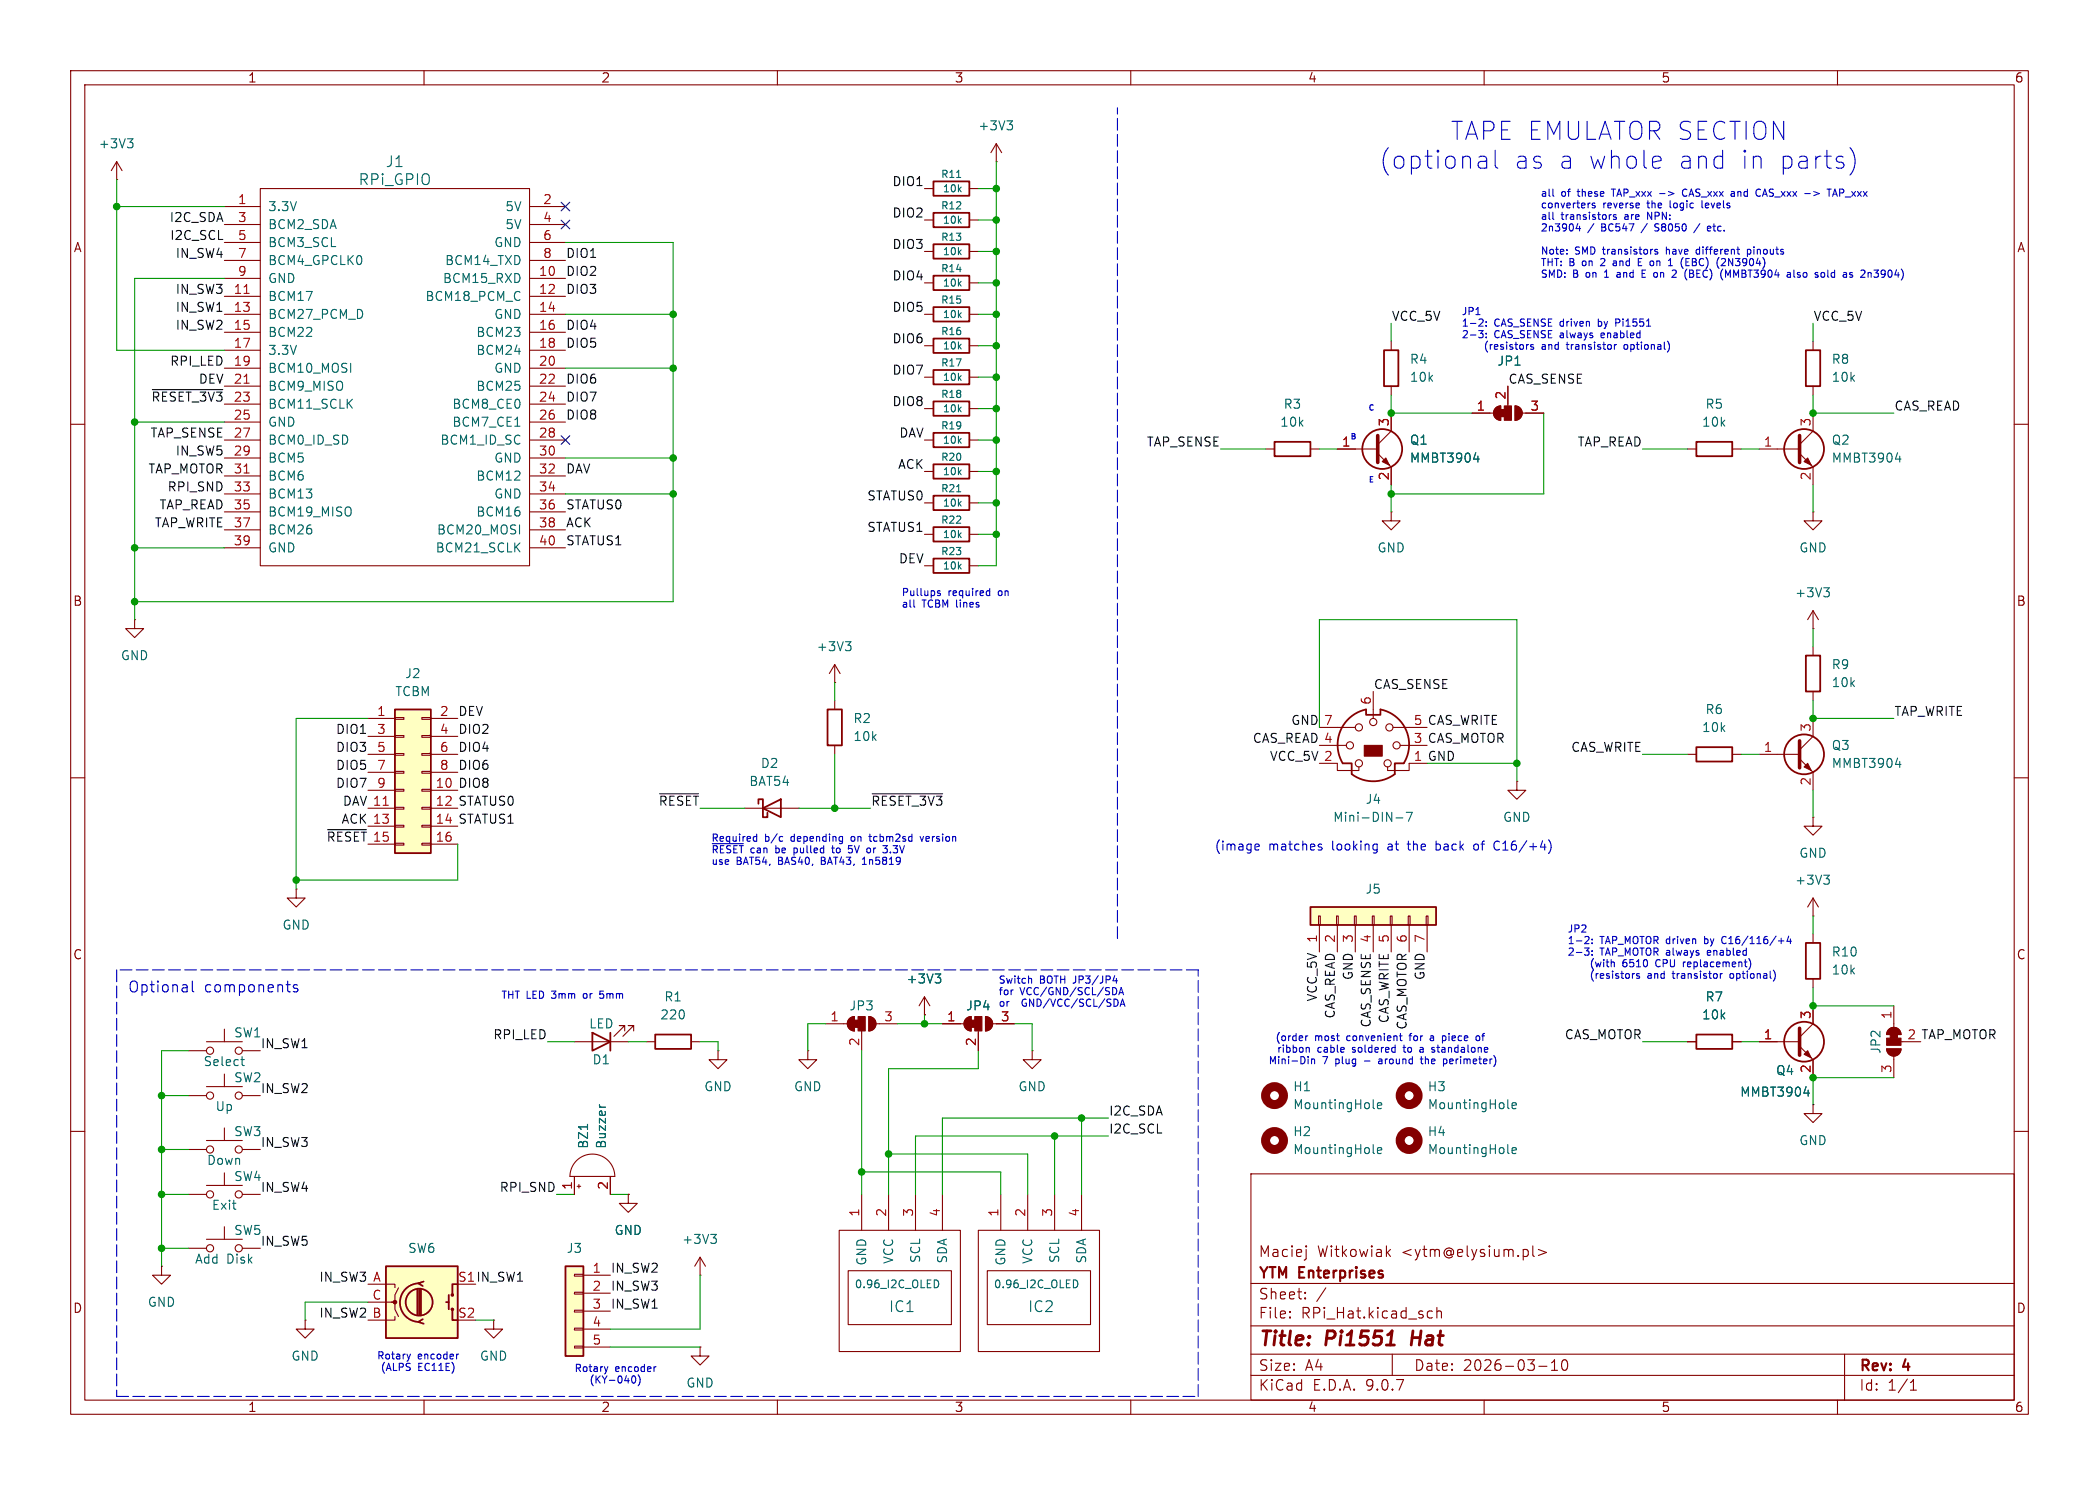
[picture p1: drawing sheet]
<svg xmlns="http://www.w3.org/2000/svg" width="297mm" height="210mm" viewBox="0 0 297 210" stroke-linecap="round" stroke-linejoin="round" font-family="sans-serif">
<defs><g id="words">
<g font-size="3.5" fill="#0000c2">
<text x="205.2" y="20">TAPE EMULATOR SECTION</text>
<text x="195.1" y="24.1">(optional</text>
<text x="214.2" y="24.1">as</text>
<text x="220.4" y="24.1">a whole</text>
<text x="237.3" y="24.1">and</text>
<text x="246.1" y="24.1">in</text>
<text x="251.4" y="24.1">parts)</text>
</g>
<g font-size="2.8" fill="#840000">
<text x="178" y="190.9">Title:</text>
<text x="187.7" y="190.9">Pi1551</text>
<text x="200.6" y="190.9">Hat</text>
</g>
<g font-size="2.1" fill="#006464">
<text x="54.5" y="23.9">J1</text>
<text x="50.7" y="26.4">RPi_GPIO</text>
<text x="125.7" y="185.8">IC1</text>
<text x="145.4" y="185.8">IC2</text>
</g>
<g font-size="2.1" fill="#0000c2">
<text x="18" y="140.5">Optional</text>
<text x="28.9" y="140.5">components</text>
</g>
<g font-size="2.1" fill="#840000">
<text x="178" y="178">Maciej</text>
<text x="186.4" y="178">Witkowiak</text>
<text x="198.4" y="178">&lt;ytm@elysium.pl&gt;</text>
<text x="178" y="184">Sheet:</text>
<text x="178" y="181.2">YTM</text>
<text x="183.9" y="181.2">Enterprises</text>
<text x="178" y="186.7">File:</text>
<text x="184.1" y="186.7">RPi_Hat.kicad_sch</text>
<text x="178" y="196.9">KiCad</text>
<text x="178" y="194.1">Size:</text>
<text x="184.7" y="194.1">A4</text>
<text x="185.7" y="196.9">E.D.A.</text>
<text x="193.3" y="196.9">9.0.7</text>
<text x="200" y="194.1">Date:</text>
<text x="207" y="194.1">2026-03-10</text>
<text x="263" y="194.3">Rev:</text>
<text x="263" y="196.9">Id:</text>
<text x="267.1" y="196.9">1/1</text>
<text x="269.4" y="194.3">4</text>
</g>
<g font-size="1.8" fill="#840000">
<text x="35" y="11.9">1</text>
<text x="85" y="11.9">2</text>
<text x="135" y="11.9">3</text>
<text x="185" y="11.9">4</text>
<text x="235" y="11.9">5</text>
<text x="285" y="11.9">6</text>
<text x="10.3" y="35.9">A</text>
<text x="285.3" y="35.9">A</text>
<text x="10.3" y="85.9">B</text>
<text x="285.3" y="85.9">B</text>
<text x="10.3" y="135.9">C</text>
<text x="285.3" y="135.9">C</text>
<text x="10.3" y="185.9">D</text>
<text x="285.3" y="185.9">D</text>
<text x="35" y="199.9">1</text>
<text x="85" y="199.9">2</text>
<text x="135" y="199.9">3</text>
<text x="185" y="199.9">4</text>
<text x="235" y="199.9">5</text>
<text x="285" y="199.9">6</text>
</g>
<g font-size="1.8" fill="#006464">
<text x="13.9" y="21.2">+3V3</text>
<text x="138.3" y="18.6">+3V3</text>
<text x="37.8" y="30.1">3.3V</text>
<text x="37.8" y="32.6">BCM2_SDA</text>
<text x="37.8" y="35.2">BCM3_SCL</text>
<text x="69.8" y="35.2">GND</text>
<text x="71.4" y="30.1">5V</text>
<text x="71.4" y="32.6">5V</text>
<text x="37.8" y="37.7">BCM4_GPCLK0</text>
<text x="37.8" y="40.2">GND</text>
<text x="62.6" y="40.2">BCM15_RXD</text>
<text x="62.9" y="37.7">BCM14_TXD</text>
<text x="37.8" y="42.8">BCM17</text>
<text x="37.8" y="45.3">BCM27_PCM_D</text>
<text x="37.8" y="47.9">BCM22</text>
<text x="60.1" y="42.8">BCM18_PCM_C</text>
<text x="67.3" y="47.9">BCM23</text>
<text x="69.8" y="45.3">GND</text>
<text x="37.8" y="50.4">3.3V</text>
<text x="37.8" y="52.9">BCM10_MOSI</text>
<text x="67.3" y="50.4">BCM24</text>
<text x="69.8" y="52.9">GND</text>
<text x="199.4" y="51.7">R4</text>
<text x="211.8" y="51.9">JP1</text>
<text x="259.1" y="51.7">R8</text>
<text x="37.8" y="55.5">BCM9_MISO</text>
<text x="37.8" y="58">BCM11_SCLK</text>
<text x="63.9" y="58">BCM8_CE0</text>
<text x="67.3" y="55.5">BCM25</text>
<text x="181.5" y="58">R3</text>
<text x="199.4" y="54.2">10k</text>
<text x="241.2" y="58">R5</text>
<text x="259.1" y="54.2">10k</text>
<text x="37.8" y="60.6">GND</text>
<text x="37.8" y="63.1">BCM0_ID_SD</text>
<text x="37.8" y="65.6">BCM5</text>
<text x="62.2" y="63.1">BCM1_ID_SC</text>
<text x="63.9" y="60.6">BCM7_CE1</text>
<text x="69.8" y="65.6">GND</text>
<text x="181.1" y="60.6">10k</text>
<text x="199.4" y="63.1">Q1</text>
<text x="199.4" y="65.6">MMBT3904</text>
<text x="240.7" y="60.6">10k</text>
<text x="259.1" y="63.1">Q2</text>
<text x="259.1" y="65.6">MMBT3904</text>
<text x="37.8" y="68.2">BCM6</text>
<text x="37.8" y="70.7">BCM13</text>
<text x="67.3" y="68.2">BCM12</text>
<text x="69.8" y="70.7">GND</text>
<text x="37.8" y="73.3">BCM19_MISO</text>
<text x="37.8" y="75.8">BCM26</text>
<text x="61.7" y="75.8">BCM20_MOSI</text>
<text x="67.3" y="73.3">BCM16</text>
<text x="37.8" y="78.3">GND</text>
<text x="61.6" y="78.3">BCM21_SCLK</text>
<text x="194.8" y="78.3">GND</text>
<text x="254.5" y="78.3">GND</text>
<text x="253.9" y="84.7">+3V3</text>
<text x="17" y="93.6">GND</text>
<text x="115.5" y="92.3">+3V3</text>
<text x="259.1" y="94.8">R9</text>
<text x="55.8" y="98.7">TCBM</text>
<text x="57.2" y="96.1">J2</text>
<text x="241.2" y="101.2">R6</text>
<text x="259.1" y="97.4">10k</text>
<text x="120.7" y="102.5">R2</text>
<text x="120.7" y="105">10k</text>
<text x="240.7" y="103.7">10k</text>
<text x="259.1" y="106.3">Q3</text>
<text x="105.9" y="111.4">BAT54</text>
<text x="107.6" y="108.8">D2</text>
<text x="193.1" y="113.9">J4</text>
<text x="259.1" y="108.8">MMBT3904</text>
<text x="188.5" y="116.4">Mini-DIN-7</text>
<text x="212.6" y="116.4">GND</text>
<text x="253.9" y="125.3">+3V3</text>
<text x="254.5" y="121.5">GND</text>
<text x="39.9" y="131.7">GND</text>
<text x="193.1" y="126.6">J5</text>
<text x="259.1" y="135.5">R10</text>
<text x="93.9" y="141.8">R1</text>
<text x="120.1" y="143.1">JP3</text>
<text x="128.2" y="139.3">+3V3</text>
<text x="136.6" y="143.1">JP4</text>
<text x="241.2" y="141.8">R7</text>
<text x="259.1" y="138">10k</text>
<text x="33" y="146.9">SW1</text>
<text x="83.3" y="145.6">LED</text>
<text x="93.3" y="144.4">220</text>
<text x="240.7" y="144.4">10k</text>
<text x="266.3" y="149.1" transform="rotate(-90 266.3 149.1)">JP2</text>
<text x="28.7" y="151">Select</text>
<text x="33" y="153.3">SW2</text>
<text x="83.7" y="150.7">D1</text>
<text x="99.6" y="154.5">GND</text>
<text x="112.3" y="154.5">GND</text>
<text x="144" y="154.5">GND</text>
<text x="182.9" y="154.5">H1</text>
<text x="201.9" y="154.5">H3</text>
<text x="246.1" y="155.3">MMBT3904</text>
<text x="251.2" y="152.2">Q4</text>
<text x="30.4" y="157.3">Up</text>
<text x="33" y="160.9">SW3</text>
<text x="182.9" y="157.1">MountingHole</text>
<text x="182.9" y="160.9">H2</text>
<text x="201.9" y="157.1">MountingHole</text>
<text x="201.9" y="160.9">H4</text>
<text x="29.2" y="164.9">Down</text>
<text x="33" y="167.2">SW4</text>
<text x="83.4" y="162.6" transform="rotate(-90 83.4 162.6)">BZ1</text>
<text x="86" y="162.6" transform="rotate(-90 86 162.6)">Buzzer</text>
<text x="182.9" y="163.4">MountingHole</text>
<text x="201.9" y="163.4">MountingHole</text>
<text x="254.5" y="162.2">GND</text>
<text x="29.9" y="171.3">Exit</text>
<text x="27.5" y="178.9">Add</text>
<text x="32.1" y="178.9">Disk</text>
<text x="33" y="174.9">SW5</text>
<text x="57.7" y="177.4">SW6</text>
<text x="80.1" y="177.4">J3</text>
<text x="86.9" y="174.9">GND</text>
<text x="96.4" y="176.1">+3V3</text>
<text x="122.8" y="179.1" transform="rotate(-90 122.8 179.1)">GND</text>
<text x="126.6" y="178.8" transform="rotate(-90 126.6 178.8)">VCC</text>
<text x="130.4" y="178.7" transform="rotate(-90 130.4 178.7)">SCL</text>
<text x="134.2" y="178.8" transform="rotate(-90 134.2 178.8)">SDA</text>
<text x="142.5" y="179.1" transform="rotate(-90 142.5 179.1)">GND</text>
<text x="146.3" y="178.8" transform="rotate(-90 146.3 178.8)">VCC</text>
<text x="150.1" y="178.7" transform="rotate(-90 150.1 178.7)">SCL</text>
<text x="153.9" y="178.8" transform="rotate(-90 153.9 178.8)">SDA</text>
<text x="20.8" y="185">GND</text>
<text x="41.1" y="192.6">GND</text>
<text x="67.8" y="192.6">GND</text>
<text x="97" y="196.4">GND</text>
</g>
<g font-size="1.8" fill="#a90000">
<text x="33.6" y="29">1</text>
<text x="76.8" y="29">2</text>
<text x="33.6" y="31.5">3</text>
<text x="33.6" y="34">5</text>
<text x="76.8" y="31.5">4</text>
<text x="76.8" y="34">6</text>
<text x="33" y="41.7">11</text>
<text x="33.6" y="36.6">7</text>
<text x="33.6" y="39.1">9</text>
<text x="76.2" y="39.1">10</text>
<text x="76.2" y="41.7">12</text>
<text x="76.8" y="36.6">8</text>
<text x="33" y="44.2">13</text>
<text x="33" y="46.7">15</text>
<text x="76.2" y="44.2">14</text>
<text x="76.2" y="46.7">16</text>
<text x="33" y="49.3">17</text>
<text x="33" y="51.8">19</text>
<text x="76.2" y="49.3">18</text>
<text x="76.2" y="51.8">20</text>
<text x="33" y="54.4">21</text>
<text x="33" y="59.4">25</text>
<text x="76.2" y="54.4">22</text>
<text x="76.2" y="56.9">24</text>
<text x="76.2" y="59.4">26</text>
<text x="208.8" y="58.2">1</text>
<text x="213.1" y="56.6" transform="rotate(-90 213.1 56.6)">2</text>
<text x="216.5" y="58.2">3</text>
<text x="33" y="62">27</text>
<text x="33" y="64.5">29</text>
<text x="76.2" y="62">28</text>
<text x="76.2" y="64.5">30</text>
<text x="189.8" y="63.2">1</text>
<text x="196.6" y="60.4" transform="rotate(-90 196.6 60.4)">3</text>
<text x="249.5" y="63.2">1</text>
<text x="256.3" y="60.4" transform="rotate(-90 256.3 60.4)">3</text>
<text x="33" y="69.6">33</text>
<text x="76.2" y="67.1">32</text>
<text x="76.2" y="69.6">34</text>
<text x="196.6" y="68" transform="rotate(-90 196.6 68)">2</text>
<text x="256.3" y="68" transform="rotate(-90 256.3 68)">2</text>
<text x="33" y="77.2">39</text>
<text x="76.2" y="72.1">36</text>
<text x="76.2" y="74.7">38</text>
<text x="76.2" y="77.2">40</text>
<text x="53.3" y="101.3">1</text>
<text x="62.2" y="101.3">2</text>
<text x="194.1" y="99.8" transform="rotate(-90 194.1 99.8)">6</text>
<text x="53.3" y="103.9">3</text>
<text x="53.3" y="106.4">5</text>
<text x="62.2" y="103.9">4</text>
<text x="62.2" y="106.4">6</text>
<text x="187.3" y="102.6">7</text>
<text x="249.5" y="106.4">1</text>
<text x="256.3" y="103.6" transform="rotate(-90 256.3 103.6)">3</text>
<text x="53.3" y="109">7</text>
<text x="53.3" y="111.5">9</text>
<text x="61.6" y="111.5">10</text>
<text x="62.2" y="109">8</text>
<text x="256.3" y="111.2" transform="rotate(-90 256.3 111.2)">2</text>
<text x="52.7" y="119.1">15</text>
<text x="61.6" y="114">12</text>
<text x="61.6" y="116.6">14</text>
<text x="61.6" y="119.1">16</text>
<text x="186.4" y="133.4" transform="rotate(-90 186.4 133.4)">1</text>
<text x="191.5" y="133.4" transform="rotate(-90 191.5 133.4)">3</text>
<text x="194.1" y="133.4" transform="rotate(-90 194.1 133.4)">4</text>
<text x="201.7" y="133.4" transform="rotate(-90 201.7 133.4)">7</text>
<text x="117.4" y="144.5">1</text>
<text x="121.7" y="148" transform="rotate(-90 121.7 148)">2</text>
<text x="125" y="144.5">3</text>
<text x="133.9" y="144.5">1</text>
<text x="138.2" y="148" transform="rotate(-90 138.2 148)">2</text>
<text x="141.5" y="144.5">3</text>
<text x="249.5" y="147.1">1</text>
<text x="256.3" y="144.2" transform="rotate(-90 256.3 144.2)">3</text>
<text x="267.7" y="144.2" transform="rotate(-90 267.7 144.2)">1</text>
<text x="256.3" y="151.8" transform="rotate(-90 256.3 151.8)">2</text>
<text x="267.7" y="151.8" transform="rotate(-90 267.7 151.8)">3</text>
<text x="81" y="168.3" transform="rotate(-90 81 168.3)">1</text>
<text x="86.1" y="168.3" transform="rotate(-90 86.1 168.3)">2</text>
<text x="121.7" y="172.2" transform="rotate(-90 121.7 172.2)">1</text>
<text x="125.5" y="172.2" transform="rotate(-90 125.5 172.2)">2</text>
<text x="129.3" y="172.2" transform="rotate(-90 129.3 172.2)">3</text>
<text x="133.1" y="172.2" transform="rotate(-90 133.1 172.2)">4</text>
<text x="141.4" y="172.2" transform="rotate(-90 141.4 172.2)">1</text>
<text x="145.2" y="172.2" transform="rotate(-90 145.2 172.2)">2</text>
<text x="149" y="172.2" transform="rotate(-90 149 172.2)">3</text>
<text x="152.8" y="172.2" transform="rotate(-90 152.8 172.2)">4</text>
<text x="52.6" y="183.9">C</text>
<text x="83.7" y="180.1">1</text>
<text x="83.7" y="182.6">2</text>
<text x="83.7" y="185.2">3</text>
<text x="64.7" y="186.4">S2</text>
<text x="83.7" y="187.7">4</text>
<text x="83.7" y="190.2">5</text>
</g>
<g font-size="1.8" fill="#0f0f0f">
<text x="126.2" y="26.4">DIO1</text>
<text x="23.9" y="31.5">I2C_SDA</text>
<text x="24" y="34">I2C_SCL</text>
<text x="126.2" y="35.3">DIO3</text>
<text x="126.2" y="30.9">DIO2</text>
<text x="24.8" y="41.6">IN_SW3</text>
<text x="24.8" y="36.6">IN_SW4</text>
<text x="80" y="36.6">DIO1</text>
<text x="80" y="39.1">DIO2</text>
<text x="80" y="41.6">DIO3</text>
<text x="126.2" y="39.7">DIO4</text>
<text x="24.8" y="44.2">IN_SW1</text>
<text x="24.8" y="46.7">IN_SW2</text>
<text x="80" y="46.7">DIO4</text>
<text x="126.2" y="44.2">DIO5</text>
<text x="196.8" y="45.5">VCC_5V</text>
<text x="256.5" y="45.5">VCC_5V</text>
<text x="24" y="51.8">RPI_LED</text>
<text x="80" y="49.3">DIO5</text>
<text x="126.2" y="53.1">DIO7</text>
<text x="126.2" y="48.6">DIO6</text>
<text x="21.3" y="56.9">~{RESET_3V3}23</text>
<text x="28" y="54.3">DEV</text>
<text x="80" y="54.3">DIO6</text>
<text x="80" y="56.9">DIO7</text>
<text x="80" y="59.4">DIO8</text>
<text x="126.2" y="57.5">DIO8</text>
<text x="213.4" y="54.3">CAS_SENSE</text>
<text x="268" y="58.2">CAS_READ</text>
<text x="21.2" y="62">TAP_SENSE</text>
<text x="24.8" y="64.5">IN_SW5</text>
<text x="127.2" y="62">DAV</text>
<text x="162.2" y="63.2">TAP_SENSE</text>
<text x="223.1" y="63.2">TAP_READ</text>
<text x="20.9" y="67">TAP_MOTOR 31</text>
<text x="23.6" y="69.6">RPI_SND</text>
<text x="80" y="67">DAV</text>
<text x="122.6" y="70.9">STATUS0</text>
<text x="127" y="66.4">ACK</text>
<text x="21.8" y="74.7">TAP_WRITE 37</text>
<text x="22.5" y="72.1">TAP_READ 35</text>
<text x="80" y="77.2">STATUS1</text>
<text x="80" y="72.1">STATUS0</text>
<text x="80" y="74.7">ACK</text>
<text x="122.6" y="75.3">STATUS1</text>
<text x="127.1" y="79.7">DEV</text>
<text x="64.8" y="101.3">DEV</text>
<text x="194.3" y="97.5">CAS_SENSE</text>
<text x="268" y="101.3">TAP_WRITE</text>
<text x="47.5" y="106.4">DIO3</text>
<text x="47.5" y="103.9">DIO1</text>
<text x="64.8" y="103.9">DIO2</text>
<text x="64.8" y="106.4">DIO4</text>
<text x="177.2" y="105.1">CAS_READ 4</text>
<text x="179.6" y="107.7">VCC_5V 2</text>
<text x="182.6" y="102.6">GND</text>
<text x="200" y="102.6">5 CAS_WRITE</text>
<text x="200" y="105.2">3 CAS_MOTOR</text>
<text x="200" y="107.7">1 GND</text>
<text x="222.2" y="106.4">CAS_WRITE</text>
<text x="47.5" y="111.5">DIO7</text>
<text x="47.5" y="109">DIO5</text>
<text x="64.8" y="109">DIO6</text>
<text x="64.8" y="111.5">DIO8</text>
<text x="46.1" y="119.1">~{RESET}</text>
<text x="48.2" y="116.6">ACK 13</text>
<text x="48.4" y="114">DAV 11</text>
<text x="64.8" y="116.6">STATUS1</text>
<text x="64.8" y="114">STATUS0</text>
<text x="93.1" y="114">~{RESET}</text>
<text x="123.2" y="114">~{RESET_3V3}</text>
<text x="186.4" y="141.7" transform="rotate(-90 186.4 141.7)">VCC_5V</text>
<text x="191.5" y="138.7" transform="rotate(-90 191.5 138.7)">GND</text>
<text x="201.7" y="138.7" transform="rotate(-90 201.7 138.7)">GND</text>
<text x="36.8" y="148.3">IN_SW1</text>
<text x="69.7" y="147.1">RPI_LED</text>
<text x="189" y="144.1" transform="rotate(-90 189 144.1)">CAS_READ 2</text>
<text x="194" y="145.4" transform="rotate(-90 194 145.4)">CAS_SENSE</text>
<text x="196.6" y="144.8" transform="rotate(-90 196.6 144.8)">CAS_WRITE 5</text>
<text x="199.1" y="145.7" transform="rotate(-90 199.1 145.7)">CAS_MOTOR 6</text>
<text x="221.3" y="147.1">CAS_MOTOR</text>
<text x="269.8" y="147.1">2 TAP_MOTOR</text>
<text x="36.8" y="154.7">IN_SW2</text>
<text x="156.8" y="160.4">I2C_SCL</text>
<text x="156.8" y="157.9">I2C_SDA</text>
<text x="36.8" y="162.3">IN_SW3</text>
<text x="36.8" y="168.6">IN_SW4</text>
<text x="70.6" y="168.6">RPI_SND</text>
<text x="36.8" y="176.3">IN_SW5</text>
<text x="45.1" y="181.3">IN_SW3 A</text>
<text x="64.7" y="181.4">S1 IN_SW1</text>
<text x="86.4" y="185.2">IN_SW1</text>
<text x="86.4" y="180.1">IN_SW2</text>
<text x="86.4" y="182.6">IN_SW3</text>
<text x="45.1" y="186.4">IN_SW2 B</text>
</g>
<g font-size="1.8" fill="#0000c2">
<text x="171.8" y="120.5">(image</text>
<text x="179.5" y="120.5">matches</text>
<text x="188.6" y="120.5">looking</text>
<text x="196.6" y="120.5">at</text>
<text x="199.7" y="120.5">the</text>
<text x="203.8" y="120.5">back</text>
<text x="209.4" y="120.5">of</text>
<text x="212.5" y="120.5">C16/+4)</text>
</g>
<g font-size="1.5" fill="#006464">
<text x="120.8" y="182.4">0.96_I2C_OLED</text>
<text x="140.5" y="182.4">0.96_I2C_OLED</text>
</g>
<g font-size="1.4" fill="#006464">
<text x="133.1" y="25.4">R11</text>
<text x="133.1" y="29.8">R12</text>
<text x="133.3" y="27.4">10k</text>
<text x="133.1" y="34.3">R13</text>
<text x="133.3" y="31.9">10k</text>
<text x="133.1" y="38.7">R14</text>
<text x="133.3" y="40.7">10k</text>
<text x="133.3" y="36.3">10k</text>
<text x="133.1" y="47.6">R16</text>
<text x="133.1" y="43.2">R15</text>
<text x="133.3" y="45.2">10k</text>
<text x="133.1" y="52">R17</text>
<text x="133.3" y="49.6">10k</text>
<text x="133.1" y="56.5">R18</text>
<text x="133.3" y="54.1">10k</text>
<text x="133.3" y="58.5">10k</text>
<text x="133.1" y="65.4">R20</text>
<text x="133.1" y="60.9">R19</text>
<text x="133.3" y="63">10k</text>
<text x="133.1" y="69.8">R21</text>
<text x="133.3" y="67.4">10k</text>
<text x="133.3" y="71.9">10k</text>
<text x="133.1" y="74.3">R22</text>
<text x="133.3" y="76.3">10k</text>
<text x="133.1" y="78.7">R23</text>
<text x="133.3" y="80.7">10k</text>
</g>
<g font-size="1.4" fill="#0000c2">
<text x="217.9" y="28">all</text>
<text x="217.9" y="29.7">converters</text>
<text x="220.9" y="28">of</text>
<text x="223.5" y="28">these</text>
<text x="226.8" y="29.7">reverse</text>
<text x="228.6" y="28">TAP_xxx</text>
<text x="233.3" y="29.7">the</text>
<text x="235.5" y="28">-&gt;</text>
<text x="236.7" y="29.7">logic</text>
<text x="239" y="28">CAS_xxx</text>
<text x="241.5" y="29.7">levels</text>
<text x="246.2" y="28">and</text>
<text x="249.9" y="28">CAS_xxx</text>
<text x="257.1" y="28">-&gt;</text>
<text x="260.6" y="28">TAP_xxx</text>
<text x="217.9" y="31.3">all</text>
<text x="217.9" y="32.9">2n3904</text>
<text x="220.9" y="31.3">transistors</text>
<text x="224.7" y="32.9">/</text>
<text x="226.8" y="32.9">BC547</text>
<text x="230.1" y="31.3">are</text>
<text x="233.5" y="31.3">NPN:</text>
<text x="234.9" y="32.9">S8050</text>
<text x="242.8" y="32.9">etc.</text>
<text x="217.9" y="36.2">Note:</text>
<text x="217.9" y="37.8">THT: B</text>
<text x="217.9" y="39.5">SMD:</text>
<text x="222.6" y="39.5">B</text>
<text x="222.9" y="36.2">SMD</text>
<text x="224.1" y="37.8">on</text>
<text x="224.6" y="39.5">on</text>
<text x="227" y="37.8">2</text>
<text x="227.1" y="36.2">transistors</text>
<text x="227.5" y="39.5">1</text>
<text x="229" y="37.8">and</text>
<text x="229.5" y="39.5">and</text>
<text x="232.7" y="37.8">E</text>
<text x="233.3" y="39.5">E</text>
<text x="234.7" y="37.8">on</text>
<text x="235.2" y="39.5">on</text>
<text x="236.2" y="36.2">have</text>
<text x="237.6" y="37.8">1</text>
<text x="238.1" y="39.5">2</text>
<text x="239.6" y="37.8">(EBC)</text>
<text x="240.1" y="39.5">(BEC)</text>
<text x="240.7" y="36.2">different</text>
<text x="244.9" y="37.8">(2N3904)</text>
<text x="245.4" y="39.5">(MMBT3904</text>
<text x="248.2" y="36.2">pinouts</text>
<text x="255.1" y="39.5">also</text>
<text x="259.3" y="39.5">sold</text>
<text x="263.6" y="39.5">as</text>
<text x="266.3" y="39.5">2n3904)</text>
<text x="206.8" y="44.8">JP1</text>
<text x="206.8" y="46.4">1-2:</text>
<text x="211.5" y="46.4">CAS_SENSE</text>
<text x="221" y="46.4">driven</text>
<text x="226.6" y="46.4">by</text>
<text x="229.3" y="46.4">Pi1551</text>
<text x="206.8" y="48">2-3:</text>
<text x="210.9" y="49.7">(resistors</text>
<text x="211.5" y="48">CAS_SENSE</text>
<text x="219.2" y="49.7">and</text>
<text x="221" y="48">always</text>
<text x="222.9" y="49.7">transistor</text>
<text x="227" y="48">enabled</text>
<text x="231.3" y="49.7">optional)</text>
<text x="127.5" y="84.5">Pullups</text>
<text x="127.5" y="86.1">all</text>
<text x="130.5" y="86.1">TCBM lines</text>
<text x="134.2" y="84.5">required</text>
<text x="141.5" y="84.5">on</text>
<text x="100.6" y="119.2">Required</text>
<text x="108.2" y="119.2">b/c</text>
<text x="112.1" y="119.2">depending</text>
<text x="120.9" y="119.2">on</text>
<text x="123.8" y="119.2">tcbm2sd</text>
<text x="131.2" y="119.2">version</text>
<text x="100.6" y="120.9">~{RESET}</text>
<text x="100.6" y="122.5">use</text>
<text x="104.2" y="122.5">BAT54,</text>
<text x="106.2" y="120.9">can</text>
<text x="109.9" y="120.9">be</text>
<text x="110.3" y="122.5">BAS40,</text>
<text x="112.8" y="120.9">pulled</text>
<text x="116.6" y="122.5">BAT43,</text>
<text x="118.5" y="120.9">to</text>
<text x="121" y="120.9">5V</text>
<text x="122.7" y="122.5">1n5819</text>
<text x="123.9" y="120.9">or</text>
<text x="126.5" y="120.9">3.3V</text>
<text x="221.7" y="132.1">JP2</text>
<text x="221.7" y="133.7">1-2:</text>
<text x="221.7" y="135.4">2-3:</text>
<text x="225.9" y="137">(with</text>
<text x="226.4" y="133.7">TAP_MOTOR driven</text>
<text x="226.4" y="135.4">TAP_MOTOR always</text>
<text x="230.6" y="137">6510</text>
<text x="235.5" y="137">CPU</text>
<text x="239.6" y="137">replacement)</text>
<text x="241.6" y="133.7">by</text>
<text x="242" y="135.4">enabled</text>
<text x="244.3" y="133.7">C16/116/+4</text>
<text x="70.9" y="141.5">THT LED</text>
<text x="78.3" y="141.5">3mm</text>
<text x="83" y="141.5">or</text>
<text x="85.6" y="141.5">5mm</text>
<text x="141.2" y="139.3">Switch</text>
<text x="141.2" y="140.9">for</text>
<text x="144.4" y="140.9">VCC/GND/SCL/SDA</text>
<text x="144.8" y="142.6">GND/VCC/SCL/SDA</text>
<text x="147.1" y="139.3">BOTH</text>
<text x="152.1" y="139.3">JP3/JP4</text>
<text x="225.9" y="138.6">(resistors</text>
<text x="234.1" y="138.6">and</text>
<text x="237.9" y="138.6">transistor</text>
<text x="246.3" y="138.6">optional)</text>
<text x="180.4" y="147.4">(order</text>
<text x="180.8" y="149.1">ribbon</text>
<text x="186" y="147.4">most</text>
<text x="186.7" y="149.1">cable</text>
<text x="190.7" y="147.4">convenient</text>
<text x="191.8" y="149.1">soldered</text>
<text x="199.3" y="149.1">to</text>
<text x="199.9" y="147.4">for</text>
<text x="201.8" y="149.1">a</text>
<text x="203.8" y="149.1">standalone</text>
<text x="205" y="147.4">piece</text>
<text x="210.1" y="147.4">of</text>
<text x="179.7" y="150.7">Mini-Din</text>
<text x="187.4" y="150.7">7</text>
<text x="189.4" y="150.7">plug</text>
<text x="196" y="150.7">around</text>
<text x="202.3" y="150.7">the</text>
<text x="205.7" y="150.7">perimeter)</text>
<text x="53.2" y="192.5">Rotary</text>
<text x="53.8" y="194.1">(ALPS</text>
<text x="59.1" y="192.5">encoder</text>
<text x="59.1" y="194.1">EC11E)</text>
<text x="81.2" y="194.2">Rotary</text>
<text x="83.3" y="195.9">(KY-040)</text>
<text x="87.1" y="194.2">encoder</text>
</g>
<text font-size="1.4" fill="#a90000" x="141.2" y="142.6">or</text>
<g font-size="1.1" fill="#0000c2">
<text x="193.5" y="58.3">C</text>
<text x="191" y="62.3">B</text>
<text x="193.6" y="68.4">E</text>
</g>
</g></defs>
<g fill="none" stroke="#840000" stroke-width=".15">
<path d="M10 10h277v190h-277zM12 12h273v186h-273zM60 10v2M110 10v2M160 10v2M210 10v2M260 10v2M10 60h2M196.8 72.4v1.3h1.3l-1.3 1.2-1.2-1.2h1.2M196.8 72.4h.1M256.5 72.4v1.3h1.3l-1.3 1.2-1.2-1.2h1.2M256.5 72.4h.1"/>
<path d="M285 60h2M19 87.6v1.3h1.3l-1.3 1.3-1.2-1.3h1.2M19 87.6h.1M10 110h2M285 110h2M41.9 125.7v1.3h1.3l-1.3 1.3-1.3-1.3h1.3M41.9 125.7h.1M10 160h2M177 166h108v32h-108zM184.8 176.2v.1M184.8 176.7v1.3l-.2 .2M184.8 176.2l-.1 .1h.1"/>
<path d="M184.8 176.2l.1 .1h-.1M196.3 177.1l.4 .6M196.7 176.7l-.5 .6M216.2 176.8v.2v.6M216.9 176.2v1.3l.2 .2M217.7 176.7l1.1 .4-1.1 .5M285 160h2M60 198v2M110 198v2M160 198v2M177 194.5h108M177 191.5h108"/>
<path d="M177 187.5h108M177 181.5h108M182.5 186.3h.1l-.1 .1M182.5 186.3v.1M182.5 185.5v.1M182.5 185.5h.1l-.1 .1M184.7 183.6v.1M184.7 183.6h-.1l.1 .1M184.7 182.8v.1M184.7 182.8h-.1l.1 .1M187.6 182.1l-1.3 2M197 191.5v3"/>
<path d="M202.2 185.4l.5 .1M202.7 186.3l-.5 .1M203.3 185.5a.37 .37 0 0 1 .7 .1v.8M203.3 184.9v1.5M210 198v2M217.7 193.2h1.2M219.5 193.8h.9M219.5 192.7l.5-.4v1.5M221.1 192.4a.36 .36 0 0 1 .4-.1 .36 .36 0 0 1 .2 .3 .77 .77 0 0 1-.4 1.2 .91 .91 0 0 1-.2-1.4zM260 198v2M261 191.5v6.5M270.3 196.6h.9"/>
<path d="M270.3 195.5l.4-.4v1.5"/>
</g>
<path d="M196.2 190.2h1.1M199.9 188.2l-.2 2" fill="none" stroke="#840000" stroke-width=".4"/>
<circle cx="180.3" cy="154.9" r="1.27" fill="none" stroke="#840000" stroke-width="1.3"/>
<path d="M194.3 156.6l.2 .2M194.9 156.4l.6-.2-.1-.2-.3-.1-.2 .2 .1 .6h.4" fill="none" stroke="#006464" stroke-width=".15"/>
<path d="M55.9 100.3h5.1v20.4h-5.1z" fill="#ffffc2"/>
<path d="M55.9 100.3h5.1v20.4h-5.1z" fill="none" stroke="#840000" stroke-width=".25"/>
<g fill="none" stroke="#840000" stroke-width=".15">
<path d="M52.1 101.6h3.8M52.1 104.1h3.8M52.1 106.7h3.8M52.1 109.2h3.8M52.1 111.8h3.8M52.1 114.3h3.8M52.1 116.8h3.8M52.1 119.4h3.8M55.9 101.5h1.2v.2h-1.2zM55.9 104h1.2v.3h-1.2zM55.9 106.6h1.2v.2h-1.2zM55.9 109.1h1.2v.2h-1.2z"/>
<path d="M55.9 111.6h1.2v.3h-1.2zM55.9 114.2h1.2v.2h-1.2zM55.9 116.7h1.2v.3h-1.2zM55.9 119.3h1.2v.2h-1.2zM59.7 101.5h1.3v.2h-1.3zM59.7 104h1.3v.3h-1.3zM59.7 106.6h1.3v.2h-1.3zM59.7 109.1h1.3v.2h-1.3zM59.7 111.6h1.3v.3h-1.3zM59.7 114.2h1.3v.2h-1.3zM59.7 116.7h1.3v.3h-1.3zM59.7 119.3h1.3v.2h-1.3z"/>
<path d="M61 101.6h3.8M61 104.1h3.8M61 106.7h3.8M61 109.2h3.8M61 111.8h3.8M61 114.3h3.8M61 116.8h3.8M61 119.4h3.8"/>
</g>
<path d="M54.2 113.9h.7" fill="none" stroke="#a90000" stroke-width=".15"/>
<path d="M185.4 128.3h17.8v2.5h-17.8z" fill="#ffffc2"/>
<g fill="none" stroke="#840000" stroke-width=".25">
<path d="M132.1 25.7h5.1v2h-5.1zM132.1 39h5.1v2h-5.1zM132.1 34.5h5.1v2.1h-5.1zM132.1 30.1h5.1v2h-5.1zM132.1 52.3h5.1v2.1h-5.1zM132.1 47.9h5.1v2h-5.1zM132.1 43.4h5.1v2.1h-5.1zM132.1 56.8h5.1v2h-5.1zM255.5 49.5h2.1v5.1h-2.1zM132.1 79h5.1v2h-5.1zM132.1 65.7h5.1v2h-5.1zM132.1 61.2h5.1v2h-5.1z"/>
<path d="M132.1 70.1h5.1v2h-5.1zM132.1 74.5h5.1v2.1h-5.1zM240 62.5h5.1v2h-5.1zM255.5 92.7h2.1v5.1h-2.1zM107.3 113.7v-.7h.6v2.6h.7v-.7M107.9 114.3l2.6-1.3v2.6zM117.1 100.3h2v5.1h-2zM190.6 101.9l.7-.6 .7-.5 1.3-.5v.8h2v-.8a5.1 5.1 0 0 1 3.3 7.7h-1.2v1.5a5.1 5.1 0 0 1-6.1 0v-1.5h-1.3a5.1 5.1 0 0 1 .6-6.1zM240 105.7h5.1v2h-5.1zM185.4 128.3h17.8v2.5h-17.8zM83.8 146.1l2.6 1.2-2.6 1.3zM86.4 146.1v2.5"/>
<path d="M92.7 146.3h5.1v2h-5.1z"/>
<circle cx="195.6" cy="63.5" r="2.82"/>
<circle cx="255.3" cy="63.5" r="2.82"/>
<circle cx="255.3" cy="106.7" r="2.82"/>
<circle cx="255.3" cy="147.3" r="2.82"/>
</g>
<g fill="none" stroke="#840000" stroke-width=".15">
<path d="M16.5 25.4h.1M16.5 22.9l-.8 1.2M16.5 22.9l.8 1.2M16.5 22.9v2.5M31.7 29.2h5.1M31.7 31.8h5.1M31.7 34.3h5.1M31.7 36.8h5.1M31.7 39.4h5.1M36.8 26.7h38.1v53.3h-38.1zM74.9 29.2h5.1M74.9 31.8h5.1"/>
<path d="M74.9 34.3h5.1M74.9 36.8h5.1M74.9 39.4h5.1M130.8 26.7h1.3M130.8 35.6h1.3M130.8 31.1h1.3M137.2 26.7h1.2M137.2 35.6h1.2M137.2 31.1h1.2M31.7 41.9h5.1M31.7 44.5h5.1M31.7 47h5.1"/>
<path d="M31.7 49.5h5.1M31.7 52.1h5.1M31.7 54.6h5.1M31.7 57.2h5.1M31.7 59.7h5.1M74.9 41.9h5.1M74.9 44.5h5.1M74.9 47h5.1M74.9 49.5h5.1M74.9 52.1h5.1M74.9 54.6h5.1M74.9 57.2h5.1"/>
<path d="M74.9 59.7h5.1M130.8 44.5h1.3M130.8 53.3h1.3M130.8 48.9h1.3M130.8 40h1.3M130.8 57.8h1.3M137.2 44.5h1.2M137.2 53.3h1.2M137.2 48.9h1.2M137.2 40h1.2M137.2 57.8h1.2M196.8 58.4v2.6l-1.9 1.9"/>
<path d="M208.3 58.4h3M211.6 57.7l.4-.2 .3-.1v2a1.02 1.02 0 0 1-.9-.6 1.02 1.02 0 0 1 .2-1.1zM213.4 54.6v2.8M214.4 57.4a1.02 1.02 0 0 1 1 1 1.02 1.02 0 0 1-1 1zM215.4 58.4h3M256.5 48.3v1.2M256.5 54.6v1.3M256.5 58.4v2.6l-1.9 1.9M31.7 62.2h5.1M31.7 64.8h5.1M31.7 67.3h5.1M31.7 69.9h5.1"/>
<path d="M31.7 72.4h5.1M31.7 74.9h5.1M31.7 77.5h5.1M74.9 62.2h5.1M74.9 64.8h5.1M74.9 67.3h5.1M74.9 69.9h5.1M74.9 72.4h5.1M74.9 74.9h5.1M74.9 77.5h5.1M130.8 62.2h1.3M130.8 66.7h1.3"/>
<path d="M130.8 71.1h1.3M130.8 75.6h1.3M137.2 62.2h1.2M137.2 66.7h1.2M137.2 71.1h1.2M137.2 75.6h1.2M189.2 63.5h5.7M194.9 64.1l1.9 1.9v2.6M238.8 63.5h1.2M245.1 63.5h1.3M248.9 63.5h5.7M254.6 64.1l1.9 1.9v2.6"/>
<path d="M118.1 96.5h.1M118.1 94l-.8 1.3M118.1 94l.8 1.3M118.1 94v2.5M118.1 99.1v1.2M130.8 80h1.3M137.2 80h1.2M194.3 97.8v3.8M256.5 91.4v1.3M256.5 97.8v1.3M105.4 114.3h7.6M118.1 105.4v1.3"/>
<path d="M186.7 108h2.5v1h3.1v-.5M186.7 105.4h3.8M186.7 102.9h5.1M197.1 102.9h4.8M198.1 105.4h3.8M201.9 108h-2.5v1h-3.1v-.5M214.6 110.5v1.3h1.3l-1.3 1.2-1.2-1.2h1.2M214.6 110.5h.1M238.8 106.7h1.2M245.1 106.7h1.3M248.9 106.7h5.7M254.6 107.3l1.9 1.9v2.6"/>
<path d="M256.5 115.6v1.2h1.3l-1.3 1.3-1.2-1.3h1.2M256.5 115.6h.1M256.5 101.6v2.5l-1.9 1.9M186.6 129.5h.2v1.3h-.2zM186.7 130.8v3.8M189.1 129.5h.3v1.3h-.3zM189.2 130.8v3.8M191.6 129.5h.3v1.3h-.3zM191.8 130.8v3.8M194.2 129.5h.2v1.3h-.2zM194.3 130.8v3.8M196.7 129.5h.3v1.3h-.3z"/>
<path d="M196.8 130.8v3.8M199.3 129.5h.2v1.3h-.2zM199.4 130.8v3.8M201.8 129.5h.3v1.3h-.3zM201.9 130.8v3.8M26.7 148.6h2.5M29.2 147.3h5.1M31.7 145.5v1.8M34.3 148.6h2.5M81.3 147.3h7.6M88.4 145.8v-.8h-.8h.8l-1.5 1.6M89.7 145.8v-.8h-.8h.8l-1.6 1.6"/>
<path d="M91.4 147.3h1.3M97.8 147.3h1.3M101.6 148.6v1.3h1.3l-1.3 1.2-1.3-1.2h1.3M101.6 148.6h.1M114.3 148.6v1.3h1.3l-1.3 1.2-1.3-1.2h1.3M114.3 148.6h.1M116.8 144.8h3.1M120.2 144.1l.4-.3h.3v2a1.02 1.02 0 0 1-.9-.6 1.02 1.02 0 0 1 .2-1.1zM121.9 145.8v2.8M122.9 143.8a1.02 1.02 0 0 1 1 1 1.02 1.02 0 0 1-1 1zM124 144.8h3M130.8 143.5h.1"/>
<path d="M130.8 141l-.8 1.2M130.8 141l.8 1.2M130.8 141v2.5M133.3 144.8h3.1M136.7 144.1l.4-.3h.3v2a1.02 1.02 0 0 1-.9-.6 1.02 1.02 0 0 1 .2-1.1zM138.4 145.8v2.8M139.4 143.8a1.02 1.02 0 0 1 1.1 1 1.02 1.02 0 0 1-1.1 1zM140.5 144.8h3M146 148.6v1.3h1.3l-1.3 1.2-1.2-1.2h1.2M146 148.6h.1M248.9 147.3h5.7M254.6 148l1.9 1.9v2.5"/>
<path d="M256.5 156.2v1.3h1.3l-1.3 1.3-1.2-1.3h1.2M256.5 156.2h.1M256.5 142.2v2.6l-1.9 1.9M267 148.3h2a1.02 1.02 0 0 1-1 1 1.02 1.02 0 0 1-1-1zM267.2 145.6a1.02 1.02 0 0 1 1.2-.2 1.02 1.02 0 0 1 .6 .9h-2v-.4zM268 142.2v3.1M268 149.4v3M269 147.3h.2M22.9 179.1v1.2h1.2l-1.2 1.3-1.3-1.3h1.3M22.9 179.1h.1M81.3 166.4v2.5M81.6 164.1a3.2 3.2 0 0 1 3.4-.7 3.2 3.2 0 0 1 2 3h-6.4a3.2 3.2 0 0 1 1-2.3z"/>
<path d="M81.7 167.8h.5M81.9 167.5v.5M86.4 166.4v2.5M88.9 168.9v1.3h1.3l-1.3 1.3-1.3-1.3h1.3M88.9 168.9h.1M99.1 177.8l-.8 1.3M99.1 177.8l.7 1.3M99.1 177.8v2.5M99.1 180.3h.1M99.1 190.5v1.3h1.2l-1.2 1.2-1.3-1.2h1.3M99.1 190.5h.1"/>
<circle cx="191" cy="105.4" r=".51"/>
<circle cx="192.3" cy="108" r=".51"/>
<circle cx="192.3" cy="102.9" r=".51"/>
<circle cx="194.3" cy="102.1" r=".51"/>
<circle cx="196.3" cy="108" r=".51"/>
<circle cx="196.6" cy="102.9" r=".51"/>
<circle cx="197.6" cy="105.4" r=".51"/>
<circle cx="29.7" cy="148.6" r=".51"/>
<circle cx="33.8" cy="148.6" r=".51"/>
</g>
<g fill="#840000" stroke="#840000" stroke-width=".15">
<path d="M193 105.4h2.6v1.5h-2.6z"/>
<path d="M195.6 65.3l.5-.5 .5 1z"/>
<path d="M267.5 146.3h1v.5h-1z"/>
<path d="M267.2 145.6a1.02 1.02 0 0 1 1.2-.2 1.02 1.02 0 0 1 .6 .9h-2v-.4z"/>
<path d="M267 146.8h2v1h-2z"/>
<path d="M267 148.3h2a1.02 1.02 0 0 1-1 1 1.02 1.02 0 0 1-1-1z"/>
<path d="M137.4 144.3h.5v1h-.5z"/>
<path d="M136.7 144.1l.4-.3h.3v2a1.02 1.02 0 0 1-.9-.6 1.02 1.02 0 0 1 .2-1.1z"/>
<path d="M137.9 143.8h1v2h-1z"/>
<path d="M139.4 143.8a1.02 1.02 0 0 1 1.1 1 1.02 1.02 0 0 1-1.1 1z"/>
<path d="M120.9 144.3h.5v1h-.5z"/>
<path d="M120.2 144.1l.4-.3h.3v2a1.02 1.02 0 0 1-.9-.6 1.02 1.02 0 0 1 .2-1.1z"/>
<path d="M121.4 143.8h1v2h-1z"/>
<path d="M122.9 143.8a1.02 1.02 0 0 1 1 1 1.02 1.02 0 0 1-1 1z"/>
<path d="M255.3 108.5l.5-.5 .5 1z"/>
<path d="M212.3 57.9h.6v1h-.6z"/>
<path d="M211.6 57.7l.4-.2 .3-.1v2a1.02 1.02 0 0 1-.9-.6 1.02 1.02 0 0 1 .2-1.1z"/>
<path d="M212.9 57.4h1v2h-1z"/>
<path d="M214.4 57.4a1.02 1.02 0 0 1 1 1 1.02 1.02 0 0 1-1 1z"/>
<path d="M255.3 149.1l.5-.5 .5 1z"/>
<path d="M255.3 65.3l.5-.5 .5 1z"/>
</g>
<g fill="none" stroke="#006464" stroke-width=".15">
<path d="M18 19.6h.8l-.4 .5M18.6 20.1l.2 .3v.3l-.2 .2M135.4 25.1h.5M72.8 60.3h.8M135.4 69.6h.5M208.5 64.9h.8M209.1 64.5v.8M268.2 64.9h.8M268.8 64.5v.8M119.6 90.7h.8l-.4 .5M120.2 91.2l.2 .3v.3l-.2 .2M197.5 115.7h1"/>
<path d="M199 114.9h.8l-.5 1.2M268.2 108.1h.8M268.8 107.7v.8M132.3 137.7h.8l-.4 .5M132.9 138.2l.2 .3v.3l-.2 .2M34.1 149.8h.5M34.3 149.4v1.1v.1l.3 .1M83.1 159v.7M84.8 156.2l.1 .3M213.3 156.6l.2 .2M214 156.4l.6-.2-.1-.2-.4-.1-.1 .2v.6h.5M255.2 154.6h.8"/>
<path d="M255.9 154.2v.8M100.6 174.6h.8l-.5 .5M101.1 175.1l.3 .2v.3l-.3 .2M213.3 163l.2 .1M214 162.7l.6-.1-.1-.2-.4-.1-.1 .2v.6h.5"/>
</g>
<path d="M194.9 61.6v3.8M254.6 61.6v3.8M254.6 104.8v3.8M254.6 145.4v3.8" fill="none" stroke="#840000" stroke-width=".51"/>
<path d="M34.5 41.5h.8M34.5 54.2h.8M34.5 66.9h.8" fill="none" stroke="#a90000" stroke-width=".15"/>
<g fill="none" stroke="#840000" stroke-width="1.3">
<circle cx="199.4" cy="154.9" r="1.27"/>
<circle cx="199.4" cy="161.3" r="1.27"/>
</g>
<path d="M80 179.1h2.5v12.7h-2.5z" fill="#ffffc2"/>
<path d="M195.8 49.5h2.1v5.1h-2.1zM180.3 62.5h5.1v2h-5.1zM255.5 133.4h2.1v5h-2.1zM240 146.3h5.1v2h-5.1zM80 179.1h2.5v12.7h-2.5z" fill="none" stroke="#840000" stroke-width=".25"/>
<g fill="none" stroke="#840000" stroke-width=".15">
<path d="M141 22.9h.1M141 20.3l-.8 1.3M141 20.3l.7 1.3M141 20.3v2.6M196.8 48.3v1.2M196.8 54.6v1.3M179.1 63.5h1.2M185.4 63.5h1.3M256.5 88.9h.1M256.5 86.4v2.5M256.5 86.4l-.7 1.2M256.5 86.4l.8 1.2"/>
<path d="M256.5 129.5h.1M256.5 127l-.7 1.3M256.5 127l.8 1.3M256.5 127v2.5M256.5 132.1v1.3M256.5 138.4v1.3M26.7 154.9h2.5M29.2 153.7h5.1M31.7 151.9v1.8M34.3 154.9h2.5M238.8 147.3h1.2M245.1 147.3h1.3"/>
<path d="M26.7 176.5h2.5M26.7 168.9h2.5M29.2 175.3h5.1M29.2 167.6h5.1M31.7 165.9v1.7M31.7 173.5v1.8M34.3 176.5h2.5M34.3 168.9h2.5M118.7 174h17.2v17.1h-17.2zM120 179.7h14.6v7.6h-14.6zM121.9 168.9v5.1M125.7 168.9v5.1"/>
<path d="M129.5 168.9v5.1M133.3 168.9v5.1M138.4 174h17.2v17.1h-17.2zM139.7 179.7h14.6v7.6h-14.6zM141.6 168.9v5.1M145.4 168.9v5.1M149.2 168.9v5.1M153 168.9v5.1M43.2 186.7v1.3h1.2l-1.2 1.2-1.3-1.2h1.3M43.2 186.7h.1M81.3 180.2h1.2v.3h-1.2zM81.3 182.8h1.2v.2h-1.2z"/>
<path d="M81.3 185.3h1.2v.2h-1.2zM81.3 187.8h1.2v.3h-1.2zM81.3 190.4h1.2v.2h-1.2zM82.5 180.3h3.9M82.5 182.9h3.9M82.5 185.4h3.9M82.5 188h3.9M82.5 190.5h3.9"/>
<circle cx="29.7" cy="154.9" r=".51"/>
<circle cx="33.8" cy="154.9" r=".51"/>
<circle cx="29.7" cy="168.9" r=".51"/>
<circle cx="29.7" cy="176.5" r=".51"/>
<circle cx="33.8" cy="168.9" r=".51"/>
<circle cx="33.8" cy="176.5" r=".51"/>
</g>
<path d="M142.5 17.1h.8l-.5 .5M143 17.6l.3 .2v.3l-.3 .3M258.1 83.1h.7l-.4 .5M258.6 83.6l.2 .3v.3l-.2 .2M258.1 123.8h.7l-.4 .5M258.6 124.3l.2 .2v.3l-.2 .2M194.3 163l.2 .1M194.9 162.7l.6-.1-.1-.2-.3-.1-.2 .2 .1 .6h.4M132.5 181a.59 .59 0 0 1 .3 .6 .59 .59 0 0 1-.3 .5M152.1 181a.59 .59 0 0 1 .4 .6 .59 .59 0 0 1-.4 .5" fill="none" stroke="#006464" stroke-width=".15"/>
<circle cx="180.3" cy="161.3" r="1.27" fill="none" stroke="#840000" stroke-width="1.3"/>
<path d="M54.6 179.1h10.2v10.1h-10.2z" fill="#ffffc2"/>
<g fill="none" stroke="#840000" stroke-width=".25">
<path d="M54.6 179.1h10.2v10.1h-10.2zM59.1 182.4v3.5M59.3 181.5a2.73 2.73 0 0 0-2.7 2.7 2.73 2.73 0 0 0 2.7 2.7M59.3 182.4v3.5M59.6 182.4v3.5M59.8 186.6l-.6 .3 .7 .3M59.9 181.2l-.7 .3 .6 .4M63.1 184.2h.4M63.5 183.1v2.1M64 185.2v1.5h.8M64.8 181.6h-.8v1.5"/>
<circle cx="59.3" cy="184.2" r="1.9"/>
<circle cx="64" cy="185.2" r=".13"/>
<circle cx="64" cy="183.1" r=".13"/>
</g>
<g fill="none" stroke="#840000" stroke-width=".15">
<path d="M196.8 58.4v2.6M208.3 58.4h2.5M213.4 54.6v2.6M215.9 58.4h2.5M189.2 63.5h2.6M196.8 66v2.6M31.7 159.5v1.8M130.8 143.5h.1M133.3 144.8h2.6M138.4 146.1v2.5M141 144.8h2.5M238.8 147.3h1.2"/>
<path d="M245.1 147.3h1.3M248.9 147.3h2.6M256.5 142.2v2.6M256.5 149.9v2.5M26.7 162.6h2.5M29.2 161.3h5.1M34.3 162.6h2.5M81.3 166.4v2.5M86.4 166.4v2.5M88.9 168.9h.1M52.1 181.6h3.8v.5M52.1 184.2h3.8v1l.5 1"/>
<path d="M55.9 186.2v.5h-3.8M56.4 182.1l-.5 1v1.1h-.5M69.8 186.7v1.3h1.3l-1.3 1.2-1.2-1.2h1.2M69.8 186.7h.1"/>
<circle cx="29.7" cy="162.6" r=".51"/>
<circle cx="33.8" cy="162.6" r=".51"/>
</g>
<circle cx="55.9" cy="184.1" r=".25" fill="#840000" stroke="#840000" stroke-width=".15"/>
<path d="M21.6 55.1h9.9M46.4 117.3h5.4M93.3 112.3h5.5M123.4 112.3h10" fill="none" stroke="#0f0f0f" stroke-width=".15"/>
<path d="M16.5 137.2v60.3M158.1 132.7v-117.5M169.5 137.2h-153M16.5 197.5h153M169.5 197.5v-60.3" fill="none" stroke="#0000c2" stroke-width=".15" stroke-dasharray="1.7 .6"/>
<g fill="none" stroke="#009600" stroke-width=".15">
<path d="M16.5 29.2h15.2M16.5 25.4v24.1h15.2M31.7 39.4h-12.7v48.2M80 34.3h15.2v50.8h-76.2M138.4 26.7h2.6M138.4 31.1h2.6M138.4 35.6h2.6M141 22.9v57.1h-2.6M19 59.7h12.7M80 44.5h15.2M80 52.1h15.2M138.4 53.3h2.6"/>
<path d="M138.4 57.8h2.6M138.4 44.5h2.6M138.4 48.9h2.6M138.4 40h2.6M196.8 55.9v2.5h11.5M196.8 45.7v2.6M218.4 58.4v11.5h-21.6M256.5 45.7v2.6M256.5 55.9v2.5h11.5M19 77.5h12.7M80 64.8h15.2M80 69.9h15.2"/>
<path d="M138.4 75.6h2.6M138.4 62.2h2.6M138.4 66.7h2.6M138.4 71.1h2.6M172.7 63.5h6.4M186.7 63.5h2.5M196.8 68.6v3.8M232.4 63.5h6.4M246.4 63.5h2.5M256.5 68.6v3.8M118.1 96.5v2.6M256.5 88.9v2.5"/>
<path d="M256.5 99.1v2.5h11.5M52.1 101.6h-10.2v24.1M64.8 119.4v5.1h-22.9M99.1 114.3h6.3M113 114.3h10.2M118.1 106.7v7.6M186.7 102.9v-15.3h27.9v22.9M201.9 108h12.7M232.4 106.7h6.4M246.4 106.7h2.5M256.5 111.8v3.8M256.5 129.5v2.6"/>
<path d="M256.5 139.7v2.5h11.5M22.9 154.9h3.8M26.7 148.6h-3.8v30.5M77.5 147.3h3.8M88.9 147.3h2.5M99.1 147.3h2.5v1.3M116.8 144.8h-2.5v3.8M121.9 148.6v20.3M127 144.8h6.3M130.8 143.5v1.3M138.4 148.6v2.5h-12.7v17.8M143.5 144.8h2.5v3.8"/>
<path d="M153 158.1v10.8M156.8 158.1h-23.5v10.8M232.4 147.3h6.4M246.4 147.3h2.5M268 152.4h-11.5v3.8M22.9 168.9h3.8M22.9 162.6h3.8M22.9 176.5h3.8M78.7 168.9h2.6M86.4 168.9h2.5M121.9 165.7h19.7v3.2M125.7 163.2h19.7v5.7"/>
<path d="M149.2 160.7v8.2M156.8 160.7h-27.3v8.2M52.1 184.2h-8.9v2.5M67.3 186.7h2.5M86.4 190.5h12.7M99.1 180.3v7.7h-12.7"/>
</g>
<path d="M79.4 28.6l1.2 1.2M79.4 31.1l1.2 1.3M80.6 28.6l-1.2 1.2M80.6 31.1l-1.2 1.3M79.4 61.6l1.2 1.2M80.6 61.6l-1.2 1.2" fill="none" stroke="#000084" stroke-width=".15"/>
<g fill="none" stroke="#0000c2" stroke-width=".15">
<path d="M209.5 22.1h.5l.2 .1 .2 .3v1.3M210.4 23.7l-.3 .1h-.6M210.4 22.7l-.3 .1h-.6M211.6 21.2v2.2l.1 .3 .2 .1M219.7 27.6l.2 .2M219.7 30.9l.2 .1M221.7 35.8v.1M221.7 35.3v.1M223.3 31.6l-.3 .7h.6M223.5 32v.7M224.9 28.7h.1M225.7 28.8l-.3-.1-.1 .2v.1l.4 .1v.2h-.4"/>
<path d="M226.5 36.6v.1M227 39.2h.6M227 37l-.5 .6h.6M227.2 38.3l-.2 .2M227.9 30.4h.1M228 26.7h.6M228.6 36.9h-.3M228.6 37.2h-.2l-.2 .1 .1 .2 .3 .1M228.7 30.4h-.3l-.1 .1v.1l.4 .1v.3h-.4M229.1 38.5l-.3 .1M229.2 38.8h-.3l-.1 .2v.2h.4M231.8 36.6v1h.5"/>
<path d="M231.8 37h.4M232.4 38.7h.3M232.8 38.2h-.4v1h.4M233.1 31.6l-.9 1.3M233.1 31v-1l.6 1M234.1 32.6l.4 .1M234.2 31.7v.3l.3 .2M234.5 35.3h-.2l-.2 .1 .1 .2h.3v.3h-.4M234.8 27.4h.8M234.9 22.2l.1 .5-1.2 .2M235.8 34.9v1M235.8 35.3v.1"/>
<path d="M236.3 28.4l.1 .9M236.4 36.6v1M236.7 38.2h.4M238.5 37.6h.5M238.5 37h.4M238.6 26.8a.47 .47 0 0 0-.5 .5 .47 .47 0 0 0 .5 .4M239.1 38.7h.3M239.1 38.2h.3M239.4 38.7l.3 .2-.1 .2-.5 .1M239.5 38.6l-.1 .1M240.4 35.3h-.2l-.2 .2v.3l.4 .1M240.5 31.6l-.8 1.3"/>
<path d="M240.8 28.4v.9l.2 .1M241.6 32.3l.5-.1-.1-.2h-.3l-.1 .1v.5h.4M242.4 32h.4M244.1 36.7v.3l-.6 .6h.7M244.2 38.2l.3 .7 .3-.7v1M245.3 27.1l.1 .1v.6M245.4 27.7l-.1 .1M245.4 27.3l-.1 .1M247.3 35.3h.2l.2 .2-.1 .4h-.3M247.3 35.3v1M248.9 26.7l.2 .1M249.1 27.7l-.2 .1"/>
<path d="M249.5 27.5h.5M249.7 26.7l-.3 1.1M253.8 38.2v.9l.2 .1M254.3 39.2h.4M254.7 38.6l-.2-.1-.2 .2 .1 .1 .3 .1M258.1 38.6v.5M258.5 26.7h.6M258.6 38.2v.9l.2 .1M258.8 26.7v1.1M259.3 27.8l.3-1.1 .4 1.1M259.4 27.5h.5M261.8 20.9a2.91 2.91 0 0 1 0 3.9"/>
<path d="M263.4 38.2h.4M265.2 38.2h.6l-.4 .4 .3 .1 .1 .3-.2 .2h-.3M208.8 44.5h.6M209.2 46.7h.7l-.4 .4 .3 .1 .1 .4-.2 .2h-.3M209.4 45.1l.4 .1 .1 .2-.7 .7h.7M210.3 46v.1M210.3 45.5v.1M210.3 47.1v.1M210.3 47.7v.1M210.5 48.2a1.17 1.17 0 0 0 0 1.6M218.2 48.8h.4l.1 .6M218.7 49h-.4l-.1 .2 .1 .2h.4"/>
<path d="M221.9 49.4h.1M222.3 48.7v.7M222.4 48.8l-.1 .1M226.2 45.1v1M226.2 46.1h.1M226.3 45.5h-.1M226.6 47.1v.6M227 47.3l-.5 .1M228.6 45.6h.4M229 45.1h-.4v1M229.9 48.8l.2-.1 .2 .2v.3l-.2 .2h-.2l-.1-.2zM230.8 48.7v1"/>
<path d="M230.8 49.4h.1M230.9 48.7l-.1 .1M129.3 85.7l.1 .2M133 83.6h-.2l-.2 .1 .1 .1 .3 .1v.3h-.4M139.8 83.6h.2M140 84.2h-.2M140 83.2v1M100.8 119.3h4.4M106.7 118.9h.4M106.7 118.3h.4M107.1 118v1M110.5 118.3h.2"/>
<path d="M110.7 118.9l-.2 .1M112.3 119.9v1M117.8 119.6v.9l.3 .1M119.1 118.3h.1M119.2 118.3v.8l-.1 .2M119.2 118.9l-.1 .1M120.1 119.6h.5M120.5 118.4v.5M122.9 118.3h.4M123.1 118v.8l.2 .2M125.6 119.6l-.4 .4M130.2 118.3l.2 .7 .3-.7"/>
<path d="M177.6 119.4h.4h.1l.1 .3-.6 .1M186.7 119.8l.3 .1 .1 .1-.2 .2h-.3M186.7 119.4h.3M194.5 119.4h.4M194.9 119.4v1l-.3 .2M203.2 118.9v1.3M203.3 119.4h-.1M209 119.4h-.3l-.2 .2 .1 .5 .4 .1M211.4 119.9a.43 .43 0 0 0 .5 .3M211.9 118.9a.43 .43 0 0 0-.5 .3M219.2 118.8a1.49 1.49 0 0 1 0 1.8M27.2 138.7v1.4l.2 .2"/>
<path d="M42.1 139.3h-.4l-.2 .2 .1 .2 .5 .1 .1 .2-.1 .2-.2 .1-.4-.1M112.3 120.6h.1M116.2 121.2v1h.4M116.2 121.7h.4M120.1 120h.3l.2 .1M120.6 120.5l-.2 .1h-.3M122 122.2h.6M122.2 121.4l-.2 .1M122.3 121.2v1M126 120.5v.1M145.7 138.4l.3 .1v.5M157.5 138.7h.6"/>
<path d="M157.8 139.7l.2 .4-.2 .5M158 138.4v.6M177.6 120.2h.5M194.9 120.2h-.4M203.2 120.2h.1M224.2 134.1h.6l-.3 .4 .3 .1v.3l-.2 .2h-.2M224.4 132.4l.3 .1 .1 .2-.6 .8h.6M225.3 133.4v.1M225.3 132.8v.1M225.3 134.5v.1M225.3 135v.1M225.5 135.6a1.17 1.17 0 0 0 0 1.5"/>
<path d="M225.5 137.2a1.17 1.17 0 0 0 0 1.5M229.6 136.1l.1 .6h.3l.2-.2M229.7 136.1l-.1 .2M230.1 136.1l.1 .2M233.2 137.7h.4v.7M233.6 137.9l-.3 .1-.1 .1 .1 .3 .3-.1M234.3 136.1a.41 .41 0 0 0 .1 .5 .41 .41 0 0 0 .5 0M236.6 137.7h.4M236.9 138.4h.1M237.3 137.7v.7M237.5 137.7l-.2 .2M238.8 136.7h.4"/>
<path d="M239.2 136.1l.1 .1M239.3 136.3l-.5 .1M241.2 132.4v1.1M241.2 133.4l.1 .1M241.3 132.8h-.1M241.6 134.5v.5M242.1 134.7h-.5M244 132.4a.55 .55 0 0 0-.4 .5 .55 .55 0 0 0 .4 .6M244.8 137.8v.4l.2 .2 .3-.1v-.5M245.7 137.7v1M245.7 138.3l.1 .1M251.6 133.1h.8"/>
<path d="M253.1 132.4l-.2 .7h.6M253.3 132.8v.7M82.6 140.6v.5M84.9 141.1l.3 .1M85.4 140.2h-.5v.4h.3M158.3 140.7l.3-1 .4 1M158.4 140.4h.5M158.5 142.3l.3-1 .4 1M158.6 142h.5M184.8 146.5v.7M185 146.5l-.2 .2M185.1 148.1l.2 .2v.5"/>
<path d="M185.6 149.8v.6M185.6 149.9l.1-.1h.3v.6M193.1 150.1h.8M195.1 149.8h.4v.6M195.5 150l-.3 .1-.1 .1 .1 .2h.3M198 146.5h.4M198.2 146.2v.8l.2 .2M198.5 148.1h.4M198.7 147.8v.9l.2 .1M199.4 146.5h.4M200.9 148.7l.1 .1h.4M200.9 148.2h.4l.1 .6"/>
<path d="M201 149.8h.3M201.1 149.4v.9l.2 .1M201.4 148.4h-.4l-.1 .2M201.7 149.4v1M201.8 149.8l-.1 .1M202.4 146.5h.4v.7M202.8 146.7l-.3 .1-.1 .1 .1 .3 .3-.1M203.3 148.1h.4M204.1 146.5h.3l.2 .2-.1 .4h-.4M204.1 146.5v1M204.6 149.8l.1 .2-.1 .4M205.3 149.8l-.2 .1v.4l.2 .1"/>
<path d="M205.6 150l-.5 .1M208.9 146.5h.3l.2 .2v.3l-.2 .2-.3-.1-.1-.1zM58.1 191.5l-.3 .7M64.9 191.5l-.2 .1M86 193.3l-.2 .7M89.5 194.7a.55 .55 0 0 0 .2 .9l.2-.1 .1-.3-.1-.5M90.5 194.7a1.19 1.19 0 0 1-.2 1.3M92.8 193.3h-.2"/>
</g>
<path d="M208.5 64.9h.8M209.1 64.5v.8M132.3 137.7h.8l-.4 .5M132.9 138.2l.2 .3v.3l-.2 .2M83.1 159v.7M84.8 156.2l.1 .3M255.2 154.6h.8M255.9 154.2v.8" fill="none" stroke="#006464" stroke-width=".15"/>
<g fill="#009600" stroke="#009600" stroke-width=".15">
<circle cx="19" cy="77.5" r=".46"/>
<circle cx="19" cy="85.1" r=".46"/>
<circle cx="41.9" cy="124.5" r=".46"/>
<circle cx="19" cy="59.7" r=".46"/>
<circle cx="153" cy="158.1" r=".46"/>
<circle cx="125.7" cy="163.2" r=".46"/>
<circle cx="121.9" cy="165.7" r=".46"/>
<circle cx="149.2" cy="160.7" r=".46"/>
<circle cx="22.9" cy="176.5" r=".46"/>
<circle cx="118.1" cy="114.3" r=".46"/>
<circle cx="130.8" cy="144.8" r=".46"/>
<circle cx="22.9" cy="154.9" r=".46"/>
<circle cx="22.9" cy="162.6" r=".46"/>
<circle cx="22.9" cy="168.9" r=".46"/>
<circle cx="141" cy="71.1" r=".46"/>
<circle cx="141" cy="62.2" r=".46"/>
<circle cx="141" cy="66.7" r=".46"/>
<circle cx="141" cy="75.6" r=".46"/>
<circle cx="16.5" cy="29.2" r=".46"/>
<circle cx="141" cy="53.3" r=".46"/>
<circle cx="141" cy="57.8" r=".46"/>
<circle cx="141" cy="44.5" r=".46"/>
<circle cx="141" cy="48.9" r=".46"/>
<circle cx="141" cy="26.7" r=".46"/>
<circle cx="141" cy="31.1" r=".46"/>
<circle cx="141" cy="35.6" r=".46"/>
<circle cx="141" cy="40" r=".46"/>
<circle cx="256.5" cy="58.4" r=".46"/>
<circle cx="196.8" cy="58.4" r=".46"/>
<circle cx="95.2" cy="52.1" r=".46"/>
<circle cx="95.2" cy="44.5" r=".46"/>
<circle cx="95.2" cy="64.8" r=".46"/>
<circle cx="95.2" cy="69.9" r=".46"/>
<circle cx="256.5" cy="142.2" r=".46"/>
<circle cx="256.5" cy="152.4" r=".46"/>
<circle cx="256.5" cy="101.6" r=".46"/>
<circle cx="196.8" cy="69.9" r=".46"/>
<circle cx="214.6" cy="108" r=".46"/>
</g>
<use href="#words"/>
</svg>
